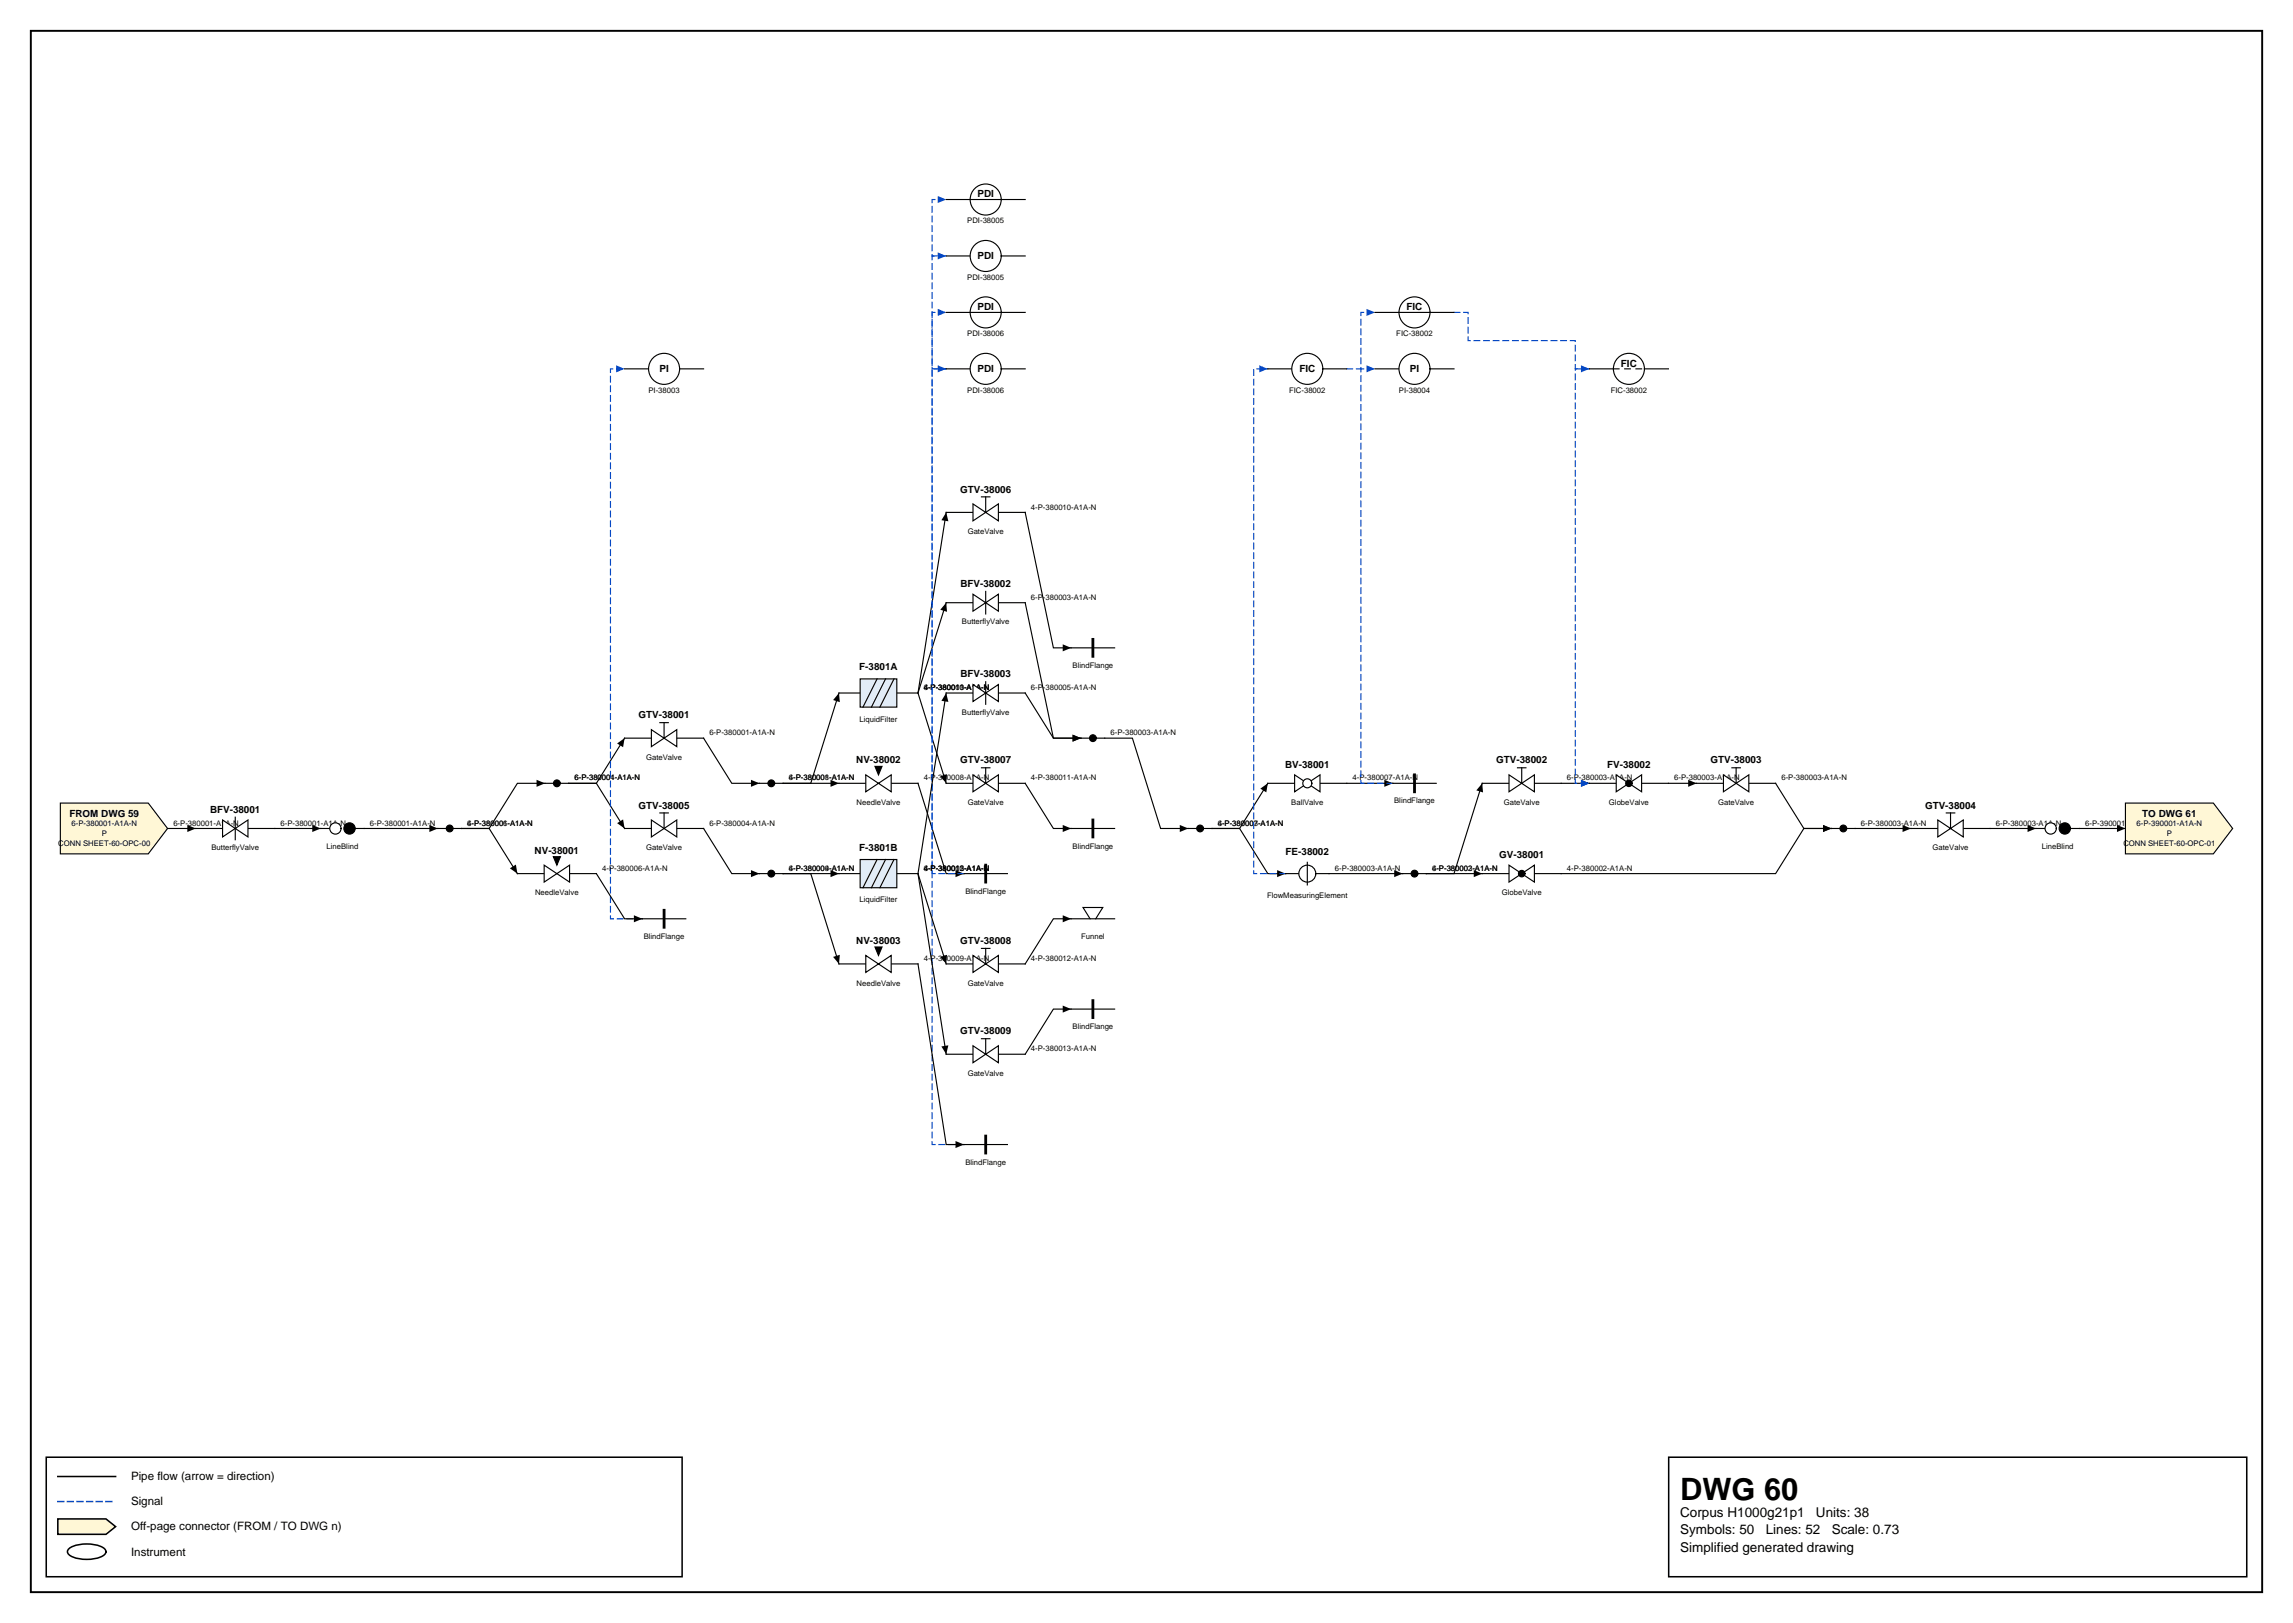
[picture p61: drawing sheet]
<svg xmlns="http://www.w3.org/2000/svg" width="420mm" height="297mm" viewBox="0 0 420 297" stroke-linecap="round" stroke-linejoin="round" font-family="sans-serif">
<defs><g id="words">
<text font-size="5.6" x="307.6" y="274.5">DWG 60</text>
<g font-size="2.5">
<text x="307.6" y="277.6">Corpus H1000g21p1</text>
<text x="307.6" y="280.8">Symbols: 50</text>
<text x="323.3" y="280.8">Lines: 52</text>
<text x="332.5" y="277.6">Units: 38</text>
<text x="335.3" y="280.8">Scale: 0.73</text>
<text x="307.6" y="284">Simplified generated drawing</text>
</g>
<g font-size="2.1">
<text x="24" y="270.9">Pipe flow (arrow = direction)</text>
<text x="24" y="275.5">Signal</text>
<text x="24" y="280.1">Off-page connector (FROM / TO DWG n)</text>
<text x="24" y="284.7">Instrument</text>
</g>
<g font-size="1.8">
<text x="179" y="36.1">PDI</text>
<text x="179" y="47.5">PDI</text>
<text x="179" y="56.8">PDI</text>
<text x="257.5" y="56.8">FIC</text>
<text x="120.7" y="68.1">PI</text>
<text x="179" y="68.1">PDI</text>
<text x="237.9" y="68.1">FIC</text>
<text x="258.1" y="68.1">PI</text>
<text x="296.8" y="67.1">FIC</text>
<text x="175.8" y="90.1">GTV-38006</text>
<text x="175.8" y="107.5">BFV-38002</text>
<text x="157.3" y="122.7">F-3801A</text>
<text x="175.8" y="124">BFV-38003</text>
<text x="116.9" y="131.5">GTV-38001</text>
<text x="156.8" y="139.7">NV-38002</text>
<text x="175.8" y="139.7">GTV-38007</text>
<text x="235.3" y="140.5">BV-38001</text>
<text x="273.9" y="139.7">GTV-38002</text>
<text x="294.3" y="140.5">FV-38002</text>
<text x="313.2" y="139.7">GTV-38003</text>
<text x="12.7" y="149.5">FROM DWG 59</text>
<text x="38.4" y="148.8">BFV-38001</text>
<text x="116.9" y="148">GTV-38005</text>
<text x="352.4" y="148">GTV-38004</text>
<text x="392.2" y="149.5">TO DWG 61</text>
<text x="157.3" y="155.7">F-3801B</text>
<text x="97.9" y="156.3">NV-38001</text>
<text x="235.4" y="156.5">FE-38002</text>
<text x="274.5" y="157">GV-38001</text>
<text x="156.8" y="172.8">NV-38003</text>
<text x="175.8" y="172.8">GTV-38008</text>
<text x="175.8" y="189.3">GTV-38009</text>
</g>
<g font-size="1.4">
<text x="177.1" y="40.9">PDI-38005</text>
<text x="177.1" y="51.2">PDI-38005</text>
<text x="177.1" y="61.5">PDI-38006</text>
<text x="255.6" y="61.5">FIC-38002</text>
<text x="118.7" y="71.9">PI-38003</text>
<text x="177.1" y="71.9">PDI-38006</text>
<text x="236" y="71.9">FIC-38002</text>
<text x="256.1" y="71.9">PI-38004</text>
<text x="294.9" y="71.9">FIC-38002</text>
<text x="188.8" y="93.2">4-P-380010-A1A-N</text>
<text x="177.2" y="97.7">GateValve</text>
<text x="188.8" y="109.8">6-P-380003-A1A-N</text>
<text x="176.1" y="114.3">ButterflyValve</text>
<text x="196.4" y="122.3">BlindFlange</text>
<text x="169.1" y="126.3">4-P-380010-A1A-N</text>
<text x="169.1" y="126.3">4-P-380011-A1A-N</text>
<text x="169.1" y="126.3">6-P-380003-A1A-N</text>
<text x="176.1" y="130.8">ButterflyValve</text>
<text x="188.8" y="126.3">6-P-380005-A1A-N</text>
<text x="129.9" y="134.6">6-P-380001-A1A-N</text>
<text x="157.4" y="132.1">LiquidFilter</text>
<text x="203.3" y="134.6">6-P-380003-A1A-N</text>
<text x="105.2" y="142.8">6-P-380001-A1A-N</text>
<text x="105.2" y="142.8">6-P-380004-A1A-N</text>
<text x="118.3" y="139">GateValve</text>
<text x="144.4" y="142.8">4-P-380008-A1A-N</text>
<text x="144.4" y="142.8">6-P-380001-A1A-N</text>
<text x="169.1" y="142.8">4-P-380008-A1A-N</text>
<text x="188.8" y="142.8">4-P-380011-A1A-N</text>
<text x="247.6" y="142.8">4-P-380007-A1A-N</text>
<text x="286.9" y="142.8">6-P-380003-A1A-N</text>
<text x="306.5" y="142.8">6-P-380003-A1A-N</text>
<text x="326.1" y="142.8">6-P-380003-A1A-N</text>
<text x="156.8" y="147.3">NeedleValve</text>
<text x="177.2" y="147.3">GateValve</text>
<text x="236.4" y="147.3">BallValve</text>
<text x="255.2" y="147.1">BlindFlange</text>
<text x="275.3" y="147.3">GateValve</text>
<text x="294.6" y="147.3">GlobeValve</text>
<text x="314.6" y="147.3">GateValve</text>
<text x="10.7" y="154.9">CONN SHEET-60-OPC-00</text>
<text x="13.1" y="151.2">6-P-380001-A1A-N</text>
<text x="18.6" y="153">P</text>
<text x="31.7" y="151.1">6-P-380001-A1A-N</text>
<text x="38.7" y="155.6">ButterflyValve</text>
<text x="51.4" y="151.1">6-P-380001-A1A-N</text>
<text x="59.8" y="155.3">LineBlind</text>
<text x="67.7" y="151.1">6-P-380001-A1A-N</text>
<text x="85.6" y="151.1">6-P-380001-A1A-N</text>
<text x="85.6" y="151.1">4-P-380006-A1A-N</text>
<text x="118.3" y="155.6">GateValve</text>
<text x="129.9" y="151.1">6-P-380004-A1A-N</text>
<text x="196.4" y="155.3">BlindFlange</text>
<text x="222.9" y="151.1">4-P-380007-A1A-N</text>
<text x="222.9" y="151.1">6-P-380003-A1A-N</text>
<text x="340.7" y="151.1">6-P-380003-A1A-N</text>
<text x="353.8" y="155.6">GateValve</text>
<text x="365.4" y="151.1">6-P-380003-A1A-N</text>
<text x="373.8" y="155.3">LineBlind</text>
<text x="381.8" y="151.1">6-P-390001-A1A-N</text>
<text x="388.7" y="154.9">CONN SHEET-60-OPC-01</text>
<text x="391.2" y="151.2">6-P-390001-A1A-N</text>
<text x="396.7" y="153">P</text>
<text x="110.2" y="159.4">4-P-380006-A1A-N</text>
<text x="144.4" y="159.4">4-P-380009-A1A-N</text>
<text x="144.4" y="159.4">6-P-380004-A1A-N</text>
<text x="169.1" y="159.4">4-P-380012-A1A-N</text>
<text x="169.1" y="159.4">6-P-380005-A1A-N</text>
<text x="169.1" y="159.4">4-P-380013-A1A-N</text>
<text x="244.4" y="159.4">6-P-380003-A1A-N</text>
<text x="262.2" y="159.4">4-P-380002-A1A-N</text>
<text x="262.2" y="159.4">6-P-380003-A1A-N</text>
<text x="286.9" y="159.4">4-P-380002-A1A-N</text>
<text x="98" y="163.8">NeedleValve</text>
<text x="157.4" y="165.1">LiquidFilter</text>
<text x="176.7" y="163.6">BlindFlange</text>
<text x="232" y="164.4">FlowMeasuringElement</text>
<text x="275" y="163.8">GlobeValve</text>
<text x="117.9" y="171.8">BlindFlange</text>
<text x="197.9" y="171.8">Funnel</text>
<text x="169.1" y="175.9">4-P-380009-A1A-N</text>
<text x="188.8" y="175.9">4-P-380012-A1A-N</text>
<text x="156.8" y="180.4">NeedleValve</text>
<text x="177.2" y="180.4">GateValve</text>
<text x="196.4" y="188.4">BlindFlange</text>
<text x="177.2" y="196.9">GateValve</text>
<text x="188.8" y="192.4">4-P-380013-A1A-N</text>
<text x="176.7" y="213.2">BlindFlange</text>
</g>
</g></defs>
<path d="M5.6 5.6h408.6v285.8h-408.6z" fill="none" stroke="#000" stroke-width=".35"/>
<path d="M8.5 266.7h116.4v21.9h-116.4zM10.6 270.2h10.6M305.5 266.7h105.8v21.9h-105.8z" fill="none" stroke="#000" stroke-width=".28"/>
<path d="M10.6 274.8h10.6" fill="none" stroke="#0046c8" stroke-width=".28" stroke-dasharray="1.1 .7"/>
<path d="M10.6 278h8.8l1.8 1.4-1.8 1.4h-8.8z" fill="#fff7d6" stroke="#000" stroke-width=".28"/>
<path d="M12.7 283.4a6.7 6.7 0 0 1 6.3 0 .72 .72 0 0 1 0 1.2 6.7 6.7 0 0 1-6.3 0 .72 .72 0 0 1 0-1.2z" fill="none" stroke="#000" stroke-width=".28"/>
<path d="M168.1 143.4l5.1 16.5h3.3" fill="none" stroke="#000" stroke-width=".21"/>
<path d="M174.9 159.2l1.6 .7-1.6 .6z" fill="#000"/>
<path d="M173.2 67.5h-2.6v-10.3h2.6" fill="none" stroke="#0046c8" stroke-width=".21" stroke-dasharray="1.1 .7"/>
<path d="M171.7 56.5l1.5 .7-1.5 .6z" fill="#0046c8"/>
<path d="M173.2 93.8l-5.1 33M173.2 110.3l-5.1 16.5M128.8 135.1l5.2 8.3h5M168.1 126.8l5.1 16.6M30.7 151.6h5.1M66.7 151.6h13.5M246.6 143.4h8.4M271.4 143.4l-5.2 16.5h-5.1h10.3M285.8 143.4h5.2M325.1 143.4l5.1 8.2h5.1h-5.1l-5.1 8.3h-39.3M380.7 151.6h8.4M196.1 168.2h-3.2l-5.2 8.2" fill="none" stroke="#000" stroke-width=".21"/>
<g fill="#000">
<path d="M173.2 93.8l.4 1.6-1.2-.2zM173.2 110.3l.2 1.7-1.2-.4zM34.3 151l1.5 .6-1.5 .7zM78.6 151l1.6 .6-1.6 .7zM137.5 142.7l1.5 .7-1.5 .6zM172.2 142.1l1.2-.4-.2 1.7zM253.4 142.7l1.6 .7-1.6 .6zM269.8 159.2l1.6 .7-1.6 .6zM271.4 143.4l.1 1.6-1.2-.4zM289.4 142.7l1.6 .7-1.6 .6zM333.8 151l1.5 .6-1.5 .7zM387.6 151l1.5 .6-1.5 .7z"/>
<path d="M194.6 167.5l1.5 .7-1.5 .6z"/>
</g>
<path d="M176.5 209.5h-5.9v-142h2.6" fill="none" stroke="#0046c8" stroke-width=".21" stroke-dasharray="1.1 .7"/>
<path d="M171.7 66.9l1.5 .6-1.5 .7z" fill="#0046c8"/>
<path d="M114.3 135.1l-5.1 8.3h-5.1h5.1l5.1 8.2M187.7 126.8l5.2 8.3h5M99.8 143.4h-5.1l-5.1 8.2h-5.1h5.1l5.1 8.3M305.5 143.4h5.1M168.1 176.4l5.1 33.1h3.3" fill="none" stroke="#000" stroke-width=".21"/>
<path d="M113 136.1l1.3-1-.2 1.7zM196.4 134.5l1.5 .6-1.5 .6zM93.4 158.9l1-.7 .3 1.7zM98.2 142.7l1.6 .7-1.6 .6zM113 150.7l1.1-.7 .2 1.6zM309.1 142.7l1.5 .7-1.5 .6zM174.9 208.8l1.6 .7-1.6 .6z" fill="#000"/>
<path d="M266.2 57.2h2.6v5.1h19.6v5.2h2.6" fill="none" stroke="#0046c8" stroke-width=".21" stroke-dasharray="1.1 .7"/>
<path d="M289.4 66.9l1.6 .6-1.6 .7z" fill="#0046c8"/>
<path d="M117.6 168.2h-5.8v-100.7h2.5" fill="none" stroke="#0046c8" stroke-width=".21" stroke-dasharray="1.1 .7"/>
<path d="M112.8 66.9l1.5 .6-1.5 .7z" fill="#0046c8"/>
<path d="M176.5 159.9h-5.9v-113.1h2.6" fill="none" stroke="#0046c8" stroke-width=".21" stroke-dasharray="1.1 .7"/>
<path d="M171.7 46.2l1.5 .6-1.5 .7z" fill="#0046c8"/>
<g fill="none" stroke="#000" stroke-width=".21">
<path d="M187.7 93.8l5.2 24.8h3.2M153.6 126.8l-5.2 16.6h-5h10.2M173.2 126.8l-5.1 33.1M202.3 135.1h5l5.2 16.5h5M50.3 151.6h8.4M109.2 159.9l5.1 8.3h3.3M128.8 151.6l5.2 8.3h5M153.6 159.9h-10.2h5l5.2 16.5M168.1 159.9l5.1 16.5M168.1 159.9l5.1 33M187.7 143.4l5.2 8.2h3.2M232.1 143.4l-5.2 8.2h-5h5l5.2 8.3h3.3"/>
<path d="M339.6 151.6h10.3M364.3 151.6h8.5M196.1 184.7h-3.2l-5.2 8.2"/>
</g>
<g fill="#000">
<path d="M194.6 117.9l1.5 .7-1.5 .6zM153.6 126.8l.2 1.7-1.3-.4zM173.2 126.8l.4 1.7-1.2-.2zM57.2 151l1.5 .6-1.5 .7zM137.5 159.2l1.5 .7-1.5 .6zM152.1 159.2l1.5 .7-1.5 .6zM152.1 142.7l1.5 .7-1.5 .6zM194.6 151l1.5 .6-1.5 .7zM216 151l1.5 .6-1.5 .7zM230.7 144.3l1.4-.9-.3 1.6zM233.8 159.2l1.6 .7-1.6 .6zM348.3 151l1.6 .6-1.6 .7z"/>
<path d="M371.2 151l1.6 .6-1.6 .7zM116.1 167.5l1.5 .7-1.5 .6zM152.5 175.1l1.3-.4-.2 1.7zM172.2 175.1l1.2-.4-.2 1.7zM172.4 191.5l1.2-.2-.4 1.6zM194.6 184l1.5 .7-1.5 .6z"/>
</g>
<path d="M246.6 67.5h2.6v-10.3h2.5" fill="none" stroke="#0046c8" stroke-width=".21" stroke-dasharray="1.1 .7"/>
<path d="M250.2 56.5l1.5 .7-1.5 .6z" fill="#0046c8"/>
<path d="M173.2 46.8h-2.6v-10.3h2.6" fill="none" stroke="#0046c8" stroke-width=".21" stroke-dasharray="1.1 .7"/>
<path d="M171.7 35.9l1.5 .6-1.5 .7z" fill="#0046c8"/>
<path d="M187.7 110.3l5.2 24.8h5M243.3 159.9h13.5" fill="none" stroke="#000" stroke-width=".21"/>
<path d="M196.4 134.5l1.5 .6-1.5 .6zM255.3 159.2l1.5 .7-1.5 .6z" fill="#000"/>
<path d="M235.4 159.9h-5.9v-92.4h2.6" fill="none" stroke="#0046c8" stroke-width=".21" stroke-dasharray="1.1 .7"/>
<path d="M230.6 66.9l1.5 .6-1.5 .7z" fill="#0046c8"/>
<path d="M291 67.5h-2.6v75.9h2.6" fill="none" stroke="#0046c8" stroke-width=".21" stroke-dasharray="1.1 .7"/>
<path d="M289.4 142.7l1.6 .7-1.6 .6z" fill="#0046c8"/>
<path d="M255 143.4h-5.8v-75.9h2.5" fill="none" stroke="#0046c8" stroke-width=".21" stroke-dasharray="1.1 .7"/>
<path d="M250.2 66.9l1.5 .6-1.5 .7z" fill="#0046c8"/>
<path d="M196.1 118.6h8M153.6 143.4h4.9M163.2 143.4h4.9M196.1 184.7h8" fill="none" stroke="#000" stroke-width=".21"/>
<path d="M200.1 117v3.1M200.1 183.1v3.1" fill="none" stroke="#000" stroke-width=".52"/>
<path d="M158.5 141.8l4.7 3.1v-3.1l-4.7 3.1z" fill="#fff" stroke="#000" stroke-width=".21"/>
<path d="M160.2 140.3h1.3l-.7 1.5z" fill="#000" stroke="#000" stroke-width=".21"/>
<path d="M173.2 67.5h4.4M183.3 67.5h4.4" fill="none" stroke="#000" stroke-width=".21"/>
<circle cx="180.5" cy="67.5" r="2.84" fill="#fff" stroke="#000" stroke-width=".21"/>
<path d="M271.4 159.9h4.9M280.9 159.9h4.9" fill="none" stroke="#000" stroke-width=".21"/>
<path d="M276.3 158.3l4.6 3.1v-3.1l-4.6 3.1z" fill="#fff" stroke="#000" stroke-width=".21"/>
<circle cx="278.6" cy="159.9" r=".59" fill="#000" stroke="#000" stroke-width=".21"/>
<path d="M153.6 126.8h3.9M164.2 126.8h3.9" fill="none" stroke="#000" stroke-width=".21"/>
<path d="M157.5 124.3h6.7v5.1h-6.7z" fill="#e2ecf7" stroke="#000" stroke-width=".21"/>
<path d="M114.3 135.1h5M123.9 135.1h4.9M160.6 124.3l-2.6 5.1M162.1 124.3l-2.6 5.1M163.7 124.3l-2.6 5.1" fill="none" stroke="#000" stroke-width=".21"/>
<path d="M119.3 133.5l4.6 3.1v-3.1l-4.6 3.1z" fill="#fff" stroke="#000" stroke-width=".21"/>
<path d="M120.8 132.3h1.6M121.6 132.3v2.8M310.6 143.4h4.9M320.2 143.4h4.9" fill="none" stroke="#000" stroke-width=".21"/>
<path d="M315.5 141.8l4.7 3.1v-3.1l-4.7 3.1z" fill="#fff" stroke="#000" stroke-width=".21"/>
<path d="M317.1 140.5h1.5M317.9 140.5v2.9M372.8 151.6h1.6M379.1 151.6h1.6" fill="none" stroke="#000" stroke-width=".21"/>
<circle cx="375.4" cy="151.6" r="1.03" fill="#fff" stroke="#000" stroke-width=".21"/>
<g fill="#000" stroke="#000" stroke-width=".21">
<circle cx="259" cy="159.9" r=".62"/>
<circle cx="378" cy="151.6" r="1.03"/>
</g>
<path d="M251.7 67.5h4.4M261.8 67.5h4.4M256.8 159.9h4.3" fill="none" stroke="#000" stroke-width=".21"/>
<circle cx="259" cy="67.5" r="2.84" fill="#fff" stroke="#000" stroke-width=".21"/>
<path d="M271.4 143.4h4.9M280.9 143.4h4.9" fill="none" stroke="#000" stroke-width=".21"/>
<path d="M276.3 141.8l4.6 3.1v-3.1l-4.6 3.1z" fill="#fff" stroke="#000" stroke-width=".21"/>
<path d="M277.8 140.5h1.6M278.6 140.5v2.9M173.2 176.4h4.9M182.8 176.4h4.9" fill="none" stroke="#000" stroke-width=".21"/>
<path d="M178.1 174.9l4.7 3.1v-3.1l-4.7 3.1z" fill="#fff" stroke="#000" stroke-width=".21"/>
<path d="M232.1 143.4h4.9M241.7 143.4h4.9M179.7 173.6h1.5M180.5 173.6v2.8" fill="none" stroke="#000" stroke-width=".21"/>
<g fill="#fff" stroke="#000" stroke-width=".21">
<path d="M237 141.8l4.7 3.1v-3.1l-4.7 3.1z"/>
<circle cx="239.3" cy="143.4" r=".83"/>
</g>
<path d="M11 147h16.1l3.6 4.6-3.6 4.7h-16.1z" fill="#fff7d6" stroke="#000" stroke-width=".21"/>
<path d="M58.7 151.6h1.7M65 151.6h1.7" fill="none" stroke="#000" stroke-width=".21"/>
<circle cx="61.4" cy="151.6" r="1.03" fill="#fff" stroke="#000" stroke-width=".21"/>
<circle cx="64" cy="151.6" r="1.03" fill="#000" stroke="#000" stroke-width=".21"/>
<path d="M173.2 126.8h4.9M182.8 126.8h4.9M176.5 209.5h7.9" fill="none" stroke="#000" stroke-width=".21"/>
<path d="M180.5 207.9v3.1" fill="none" stroke="#000" stroke-width=".52"/>
<path d="M178.1 125.3l4.7 3.1v-3.1l-4.7 3.1z" fill="#fff" stroke="#000" stroke-width=".21"/>
<path d="M180.5 124.8v4.1M153.6 176.4h4.9M163.2 176.4h4.9" fill="none" stroke="#000" stroke-width=".21"/>
<path d="M158.5 174.9l4.7 3.1v-3.1l-4.7 3.1z" fill="#fff" stroke="#000" stroke-width=".21"/>
<g fill="#000" stroke="#000" stroke-width=".21">
<path d="M160.2 173.3h1.3l-.7 1.6z"/>
<circle cx="82.3" cy="151.6" r=".62"/>
<circle cx="102" cy="143.4" r=".62"/>
</g>
<path d="M173.2 57.2h4.4M183.3 57.2h4.4M80.2 151.6h4.3M99.8 143.4h4.3" fill="none" stroke="#000" stroke-width=".21"/>
<circle cx="180.5" cy="57.2" r="2.84" fill="#fff" stroke="#000" stroke-width=".21"/>
<path d="M177.6 57.2h5.7M291 143.4h4.9M300.5 143.4h5" fill="none" stroke="#000" stroke-width=".21"/>
<path d="M295.9 141.8l4.6 3.1v-3.1l-4.6 3.1z" fill="#fff" stroke="#000" stroke-width=".21"/>
<circle cx="298.2" cy="143.4" r=".59" fill="#000" stroke="#000" stroke-width=".21"/>
<path d="M251.7 57.2h4.4M261.8 57.2h4.4" fill="none" stroke="#000" stroke-width=".21"/>
<circle cx="259" cy="57.2" r="2.84" fill="#fff" stroke="#000" stroke-width=".21"/>
<path d="M256.1 57.2h5.7M114.3 67.5h4.4M124.4 67.5h4.4M176.5 159.9h7.9M117.6 168.2h8" fill="none" stroke="#000" stroke-width=".21"/>
<path d="M180.5 158.3v3.1M121.6 166.6v3.1" fill="none" stroke="#000" stroke-width=".52"/>
<circle cx="121.6" cy="67.5" r="2.84" fill="#fff" stroke="#000" stroke-width=".21"/>
<path d="M197.9 135.1h4.4M35.8 151.6h4.9M45.4 151.6h4.9M139 159.9h4.4M335.3 151.6h4.3" fill="none" stroke="#000" stroke-width=".21"/>
<g fill="#000" stroke="#000" stroke-width=".21">
<circle cx="200.1" cy="135.1" r=".62"/>
<circle cx="141.2" cy="159.9" r=".62"/>
<circle cx="337.5" cy="151.6" r=".62"/>
</g>
<path d="M40.7 150.1l4.7 3.1v-3.1l-4.7 3.1z" fill="#fff" stroke="#000" stroke-width=".21"/>
<path d="M43.1 149.6v4.1M114.3 151.6h5M123.9 151.6h4.9" fill="none" stroke="#000" stroke-width=".21"/>
<path d="M119.3 150.1l4.6 3.1v-3.1l-4.6 3.1z" fill="#fff" stroke="#000" stroke-width=".21"/>
<path d="M120.8 148.8h1.6M121.6 148.8v2.8M217.5 151.6h4.4M349.9 151.6h4.9M359.4 151.6h4.9" fill="none" stroke="#000" stroke-width=".21"/>
<circle cx="219.7" cy="151.6" r=".62" fill="#000" stroke="#000" stroke-width=".21"/>
<path d="M354.8 150.1l4.6 3.1v-3.1l-4.6 3.1z" fill="#fff" stroke="#000" stroke-width=".21"/>
<path d="M356.3 148.8h1.6M357.1 148.8v2.8" fill="none" stroke="#000" stroke-width=".21"/>
<path d="M389.1 147h16.1l3.6 4.6-3.6 4.7h-16.1z" fill="#fff7d6" stroke="#000" stroke-width=".21"/>
<path d="M173.2 192.9h4.9M182.8 192.9h4.9" fill="none" stroke="#000" stroke-width=".21"/>
<path d="M178.1 191.4l4.7 3.1v-3.1l-4.7 3.1z" fill="#fff" stroke="#000" stroke-width=".21"/>
<path d="M153.6 159.9h3.9M164.2 159.9h3.9M179.7 190.1h1.5M180.5 190.1v2.8" fill="none" stroke="#000" stroke-width=".21"/>
<path d="M157.5 157.3h6.7v5.2h-6.7z" fill="#e2ecf7" stroke="#000" stroke-width=".21"/>
<path d="M173.2 93.8h4.9M182.8 93.8h4.9M139 143.4h4.4M160.6 157.3l-2.6 5.2M162.1 157.3l-2.6 5.2M163.7 157.3l-2.6 5.2" fill="none" stroke="#000" stroke-width=".21"/>
<circle cx="141.2" cy="143.4" r=".62" fill="#000" stroke="#000" stroke-width=".21"/>
<path d="M178.1 92.2l4.7 3.1v-3.1l-4.7 3.1z" fill="#fff" stroke="#000" stroke-width=".21"/>
<path d="M179.7 90.9h1.5M180.5 90.9v2.9M173.2 143.4h4.9M182.8 143.4h4.9" fill="none" stroke="#000" stroke-width=".21"/>
<path d="M178.1 141.8l4.7 3.1v-3.1l-4.7 3.1z" fill="#fff" stroke="#000" stroke-width=".21"/>
<path d="M94.7 159.9h4.9M104.3 159.9h4.9M179.7 140.5h1.5M180.5 140.5v2.9" fill="none" stroke="#000" stroke-width=".21"/>
<path d="M99.6 158.3l4.7 3.1v-3.1l-4.7 3.1z" fill="#fff" stroke="#000" stroke-width=".21"/>
<path d="M101.3 156.8h1.3l-.6 1.5z" fill="#000" stroke="#000" stroke-width=".21"/>
<path d="M232.1 67.5h4.4M242.2 67.5h4.4" fill="none" stroke="#000" stroke-width=".21"/>
<circle cx="239.3" cy="67.5" r="2.84" fill="#fff" stroke="#000" stroke-width=".21"/>
<path d="M173.2 46.8h4.4M183.3 46.8h4.4M196.1 151.6h8" fill="none" stroke="#000" stroke-width=".21"/>
<path d="M200.1 150.1v3.1" fill="none" stroke="#000" stroke-width=".52"/>
<circle cx="180.5" cy="46.8" r="2.84" fill="#fff" stroke="#000" stroke-width=".21"/>
<path d="M173.2 110.3h4.9M182.8 110.3h4.9" fill="none" stroke="#000" stroke-width=".21"/>
<path d="M178.1 108.8l4.7 3.1v-3.1l-4.7 3.1z" fill="#fff" stroke="#000" stroke-width=".21"/>
<path d="M180.5 108.2v4.2M235.4 159.9h2.4M240.9 159.9h2.4" fill="none" stroke="#000" stroke-width=".21"/>
<circle cx="239.3" cy="159.9" r="1.55" fill="#fff" stroke="#000" stroke-width=".21"/>
<path d="M291 67.5h4.4M301.1 67.5h4.4M239.3 157.8v4.2" fill="none" stroke="#000" stroke-width=".21"/>
<circle cx="298.2" cy="67.5" r="2.84" fill="#fff" stroke="#000" stroke-width=".21"/>
<path d="M295.4 67.5h1M297.5 67.5h1M299.5 67.5h1M196.1 168.2h3.5M200.6 168.2h3.5" fill="none" stroke="#000" stroke-width=".21"/>
<path d="M198.3 166.1h3.6l-1.3 2.1h-1z" fill="#fff" stroke="#000" stroke-width=".21"/>
<path d="M173.2 36.5h4.4M183.3 36.5h4.4" fill="none" stroke="#000" stroke-width=".21"/>
<circle cx="180.5" cy="36.5" r="2.84" fill="#fff" stroke="#000" stroke-width=".21"/>
<path d="M177.6 36.5h5.7M255 143.4h7.9" fill="none" stroke="#000" stroke-width=".21"/>
<path d="M259 141.8v3.1" fill="none" stroke="#000" stroke-width=".52"/>
<use href="#words"/>
</svg>
